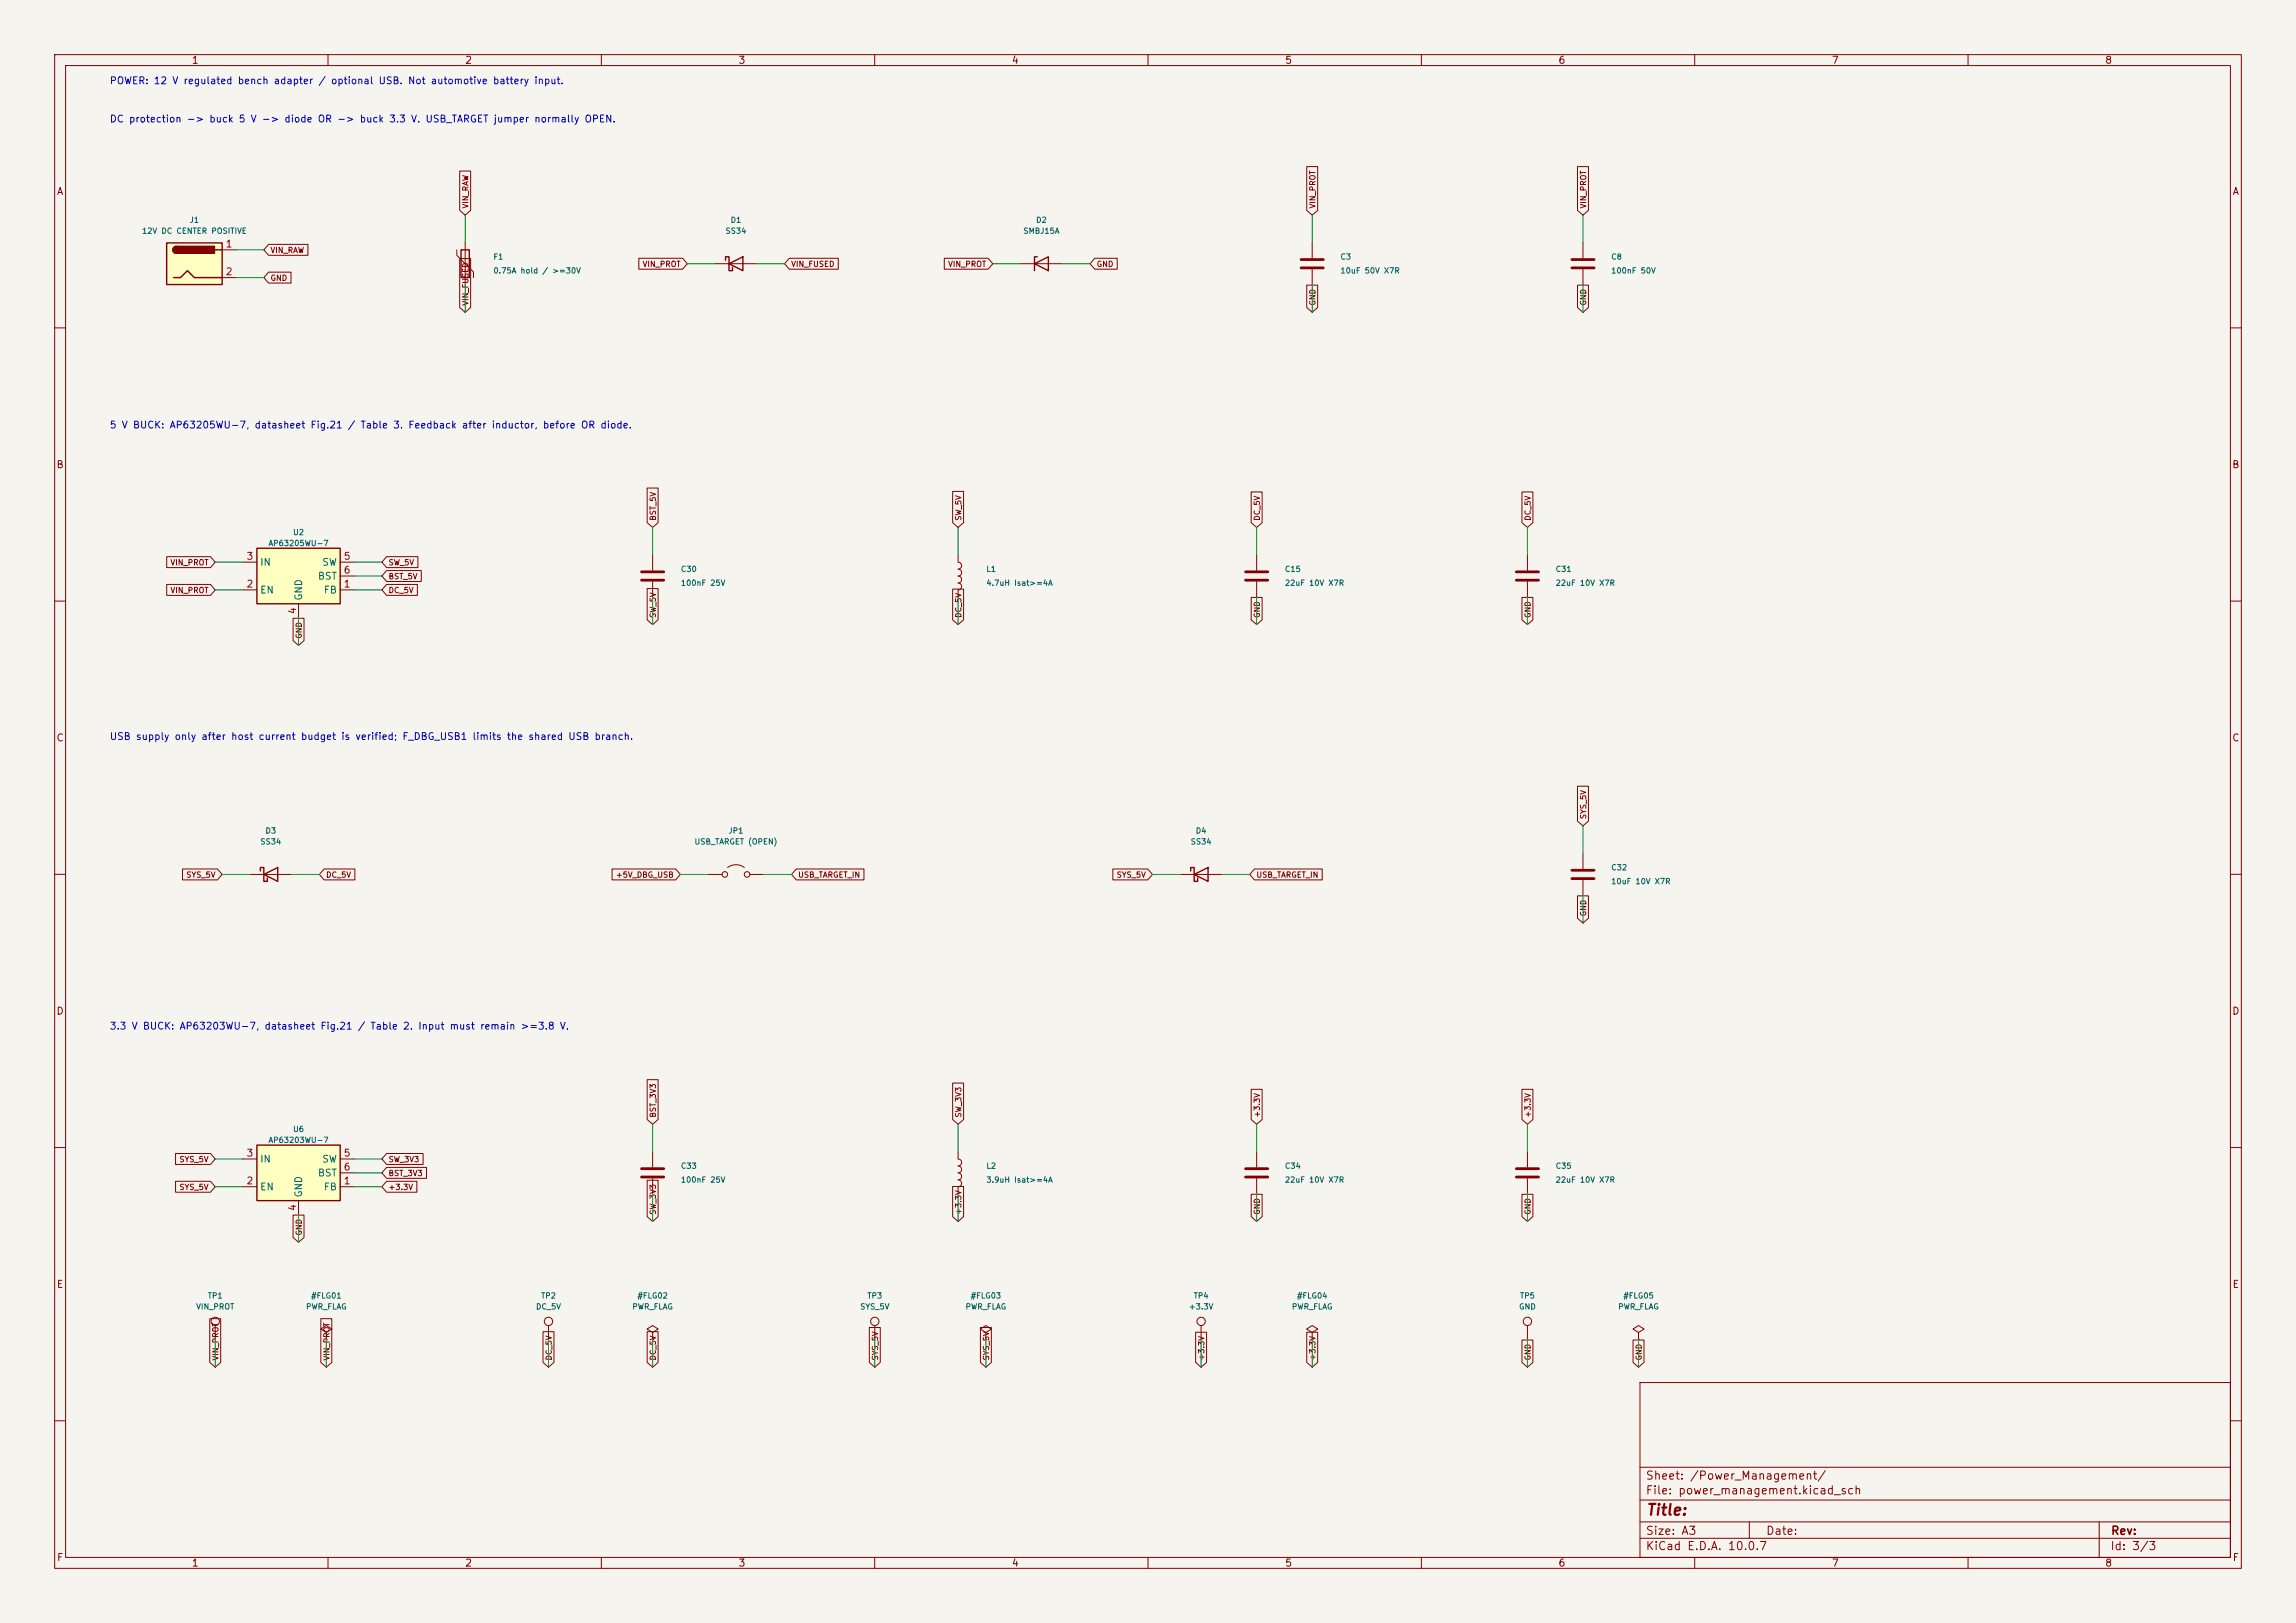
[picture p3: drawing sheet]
<svg xmlns="http://www.w3.org/2000/svg" width="420mm" height="297mm" viewBox="0 0 420 297" stroke-linecap="round" stroke-linejoin="round" font-family="sans-serif">
<defs><g id="words">
<text font-size="2" fill="#840000" x="301" y="277.8">Title:</text>
<g font-size="1.5" fill="#840000">
<text x="300.9" y="273.8">File: power_management.kicad_sch</text>
<text x="300.9" y="271.1">Sheet: /Power_Management/</text>
<text x="300.9" y="281.2">Size: A3</text>
<text x="322.9" y="281.2">Date:</text>
<text x="386" y="281.2">Rev:</text>
<text x="300.9" y="284">KiCad E.D.A. 10.0.7</text>
<text x="385.9" y="284">Id: 3/3</text>
</g>
<g font-size="1.3" fill="#840000">
<text x="35" y="12">1</text>
<text x="85" y="12">2</text>
<text x="135" y="12">3</text>
<text x="185" y="12">4</text>
<text x="235" y="12">5</text>
<text x="285" y="12">6</text>
<text x="335" y="12">7</text>
<text x="385" y="12">8</text>
<text x="10.3" y="36">A</text>
<text x="408.3" y="36">A</text>
<text x="10.2" y="86">B</text>
<text x="408.2" y="86">B</text>
<text x="10.2" y="136">C</text>
<text x="408.2" y="136">C</text>
<text x="10.2" y="186">D</text>
<text x="408.2" y="186">D</text>
<text x="10.3" y="236">E</text>
<text x="408.3" y="236">E</text>
<text x="10.3" y="286">F</text>
<text x="35" y="287">1</text>
<text x="85" y="287">2</text>
<text x="135" y="287">3</text>
<text x="185" y="287">4</text>
<text x="235" y="287">5</text>
<text x="285" y="287">6</text>
<text x="335" y="287">7</text>
<text x="385" y="287">8</text>
<text x="408.3" y="286">F</text>
</g>
<g font-size="1.3" fill="#0000c2">
<text x="20" y="15.7">POWER: 12 V regulated bench adapter / optional USB. Not automotive battery input.</text>
<text x="20" y="22.7">DC protection -&gt; buck 5 V -&gt; diode OR -&gt; buck 3.3 V. USB_TARGET jumper normally OPEN.</text>
<text x="20" y="78.7">5 V BUCK: AP63205WU-7, datasheet Fig.21 / Table 3. Feedback after inductor, before OR diode.</text>
<text x="20" y="135.7">USB supply only after host current budget is verified; F_DBG_USB1 limits the shared USB branch.</text>
<text x="20" y="188.7">3.3 V BUCK: AP63203WU-7, datasheet Fig.21 / Table 2. Input must remain &gt;=3.8 V.</text>
</g>
<g font-size="1.3" fill="#a90000">
<text x="41.2" y="45.6">1</text>
<text x="41.2" y="50.7">2</text>
<text x="45" y="107.8">2</text>
<text x="45" y="102.7">3</text>
<text x="62.8" y="107.8">1</text>
<text x="62.8" y="102.7">5</text>
<text x="62.8" y="105.3">6</text>
<text x="54.5" y="112.5" transform="rotate(-90 54.5 112.5)">4</text>
<text x="45" y="212">3</text>
<text x="62.8" y="212">5</text>
<text x="62.8" y="214.5">6</text>
<text x="45" y="217">2</text>
<text x="54.5" y="221.7" transform="rotate(-90 54.5 221.7)">4</text>
<text x="62.8" y="217">1</text>
</g>
<g font-size="1.3" fill="#006464">
<text x="47.5" y="103.8">IN</text>
<text x="58" y="106.4">BST</text>
<text x="58.8" y="103.8">SW</text>
<text x="47.5" y="108.9">EN</text>
<text x="55.6" y="110" transform="rotate(-90 55.6 110)">GND</text>
<text x="59.1" y="108.9">FB</text>
<text x="47.5" y="213.1">IN</text>
<text x="58" y="215.6">BST</text>
<text x="58.8" y="213.1">SW</text>
<text x="47.5" y="218.1">EN</text>
<text x="55.6" y="219.2" transform="rotate(-90 55.6 219.2)">GND</text>
<text x="59.1" y="218.1">FB</text>
</g>
<g font-size="1" fill="#006464">
<text x="34.6" y="41">J1</text>
<text x="133.5" y="41">D1</text>
<text x="189.4" y="41">D2</text>
<text x="25.9" y="43">12V DC CENTER POSITIVE</text>
<text x="90.2" y="47.7">F1</text>
<text x="132.6" y="43">SS34</text>
<text x="187.1" y="43">SMBJ15A</text>
<text x="245.1" y="47.7">C3</text>
<text x="294.6" y="47.7">C8</text>
<text x="90.2" y="50.3">0.75A hold / &gt;=30V</text>
<text x="245.1" y="50.3">10uF 50V X7R</text>
<text x="294.6" y="50.3">100nF 50V</text>
<text x="49" y="100.2">AP63205WU-7</text>
<text x="53.5" y="98.2">U2</text>
<text x="124.4" y="104.9">C30</text>
<text x="124.4" y="107.4">100nF 25V</text>
<text x="180.3" y="104.9">L1</text>
<text x="180.3" y="107.4">4.7uH Isat&gt;=4A</text>
<text x="234.9" y="104.9">C15</text>
<text x="234.9" y="107.4">22uF 10V X7R</text>
<text x="284.5" y="104.9">C31</text>
<text x="284.5" y="107.4">22uF 10V X7R</text>
<text x="47.5" y="154.8">SS34</text>
<text x="48.5" y="152.8">D3</text>
<text x="126.9" y="154.8">USB_TARGET (OPEN)</text>
<text x="133.2" y="152.8">JP1</text>
<text x="217.7" y="154.8">SS34</text>
<text x="218.6" y="152.8">D4</text>
<text x="294.6" y="159.5">C32</text>
<text x="294.6" y="162">10uF 10V X7R</text>
<text x="49" y="209.4">AP63203WU-7</text>
<text x="53.5" y="207.4">U6</text>
<text x="124.4" y="214.1">C33</text>
<text x="180.3" y="214.1">L2</text>
<text x="234.9" y="214.1">C34</text>
<text x="284.5" y="214.1">C35</text>
<text x="124.4" y="216.7">100nF 25V</text>
<text x="180.3" y="216.7">3.9uH Isat&gt;=4A</text>
<text x="234.9" y="216.7">22uF 10V X7R</text>
<text x="284.5" y="216.7">22uF 10V X7R</text>
<text x="35.8" y="239.9">VIN_PROT</text>
<text x="37.9" y="237.9">TP1</text>
<text x="55.9" y="239.9">PWR_FLAG</text>
<text x="56.8" y="237.9">#FLG01</text>
<text x="97.9" y="239.9">DC_5V</text>
<text x="98.9" y="237.9">TP2</text>
<text x="115.6" y="239.9">PWR_FLAG</text>
<text x="116.5" y="237.9">#FLG02</text>
<text x="157.3" y="239.9">SYS_5V</text>
<text x="158.6" y="237.9">TP3</text>
<text x="176.5" y="239.9">PWR_FLAG</text>
<text x="177.5" y="237.9">#FLG03</text>
<text x="217.4" y="239.9">+3.3V</text>
<text x="218.3" y="237.9">TP4</text>
<text x="236.2" y="239.9">PWR_FLAG</text>
<text x="237.1" y="237.9">#FLG04</text>
<text x="277.8" y="239.9">GND</text>
<text x="277.9" y="237.9">TP5</text>
<text x="295.9" y="239.9">PWR_FLAG</text>
<text x="296.8" y="237.9">#FLG05</text>
</g>
<g font-size="1" fill="#840000">
<text x="85.9" y="38.2" transform="rotate(-90 85.9 38.2)">VIN_RAW</text>
<text x="240.9" y="38.2" transform="rotate(-90 240.9 38.2)">VIN_PROT</text>
<text x="290.4" y="38.2" transform="rotate(-90 290.4 38.2)">VIN_PROT</text>
<text x="49.4" y="46.5">VIN_RAW</text>
<text x="49.4" y="51.6">GND</text>
<text x="117.5" y="49.1">VIN_PROT</text>
<text x="144.6" y="49.1">VIN_FUSED</text>
<text x="173.3" y="49.1">VIN_PROT</text>
<text x="200.5" y="49.1">GND</text>
<text x="85.9" y="56" transform="rotate(-90 85.9 56)">VIN_FUSED</text>
<text x="240.9" y="56" transform="rotate(-90 240.9 56)">GND</text>
<text x="290.4" y="56" transform="rotate(-90 290.4 56)">GND</text>
<text x="120.2" y="95.4" transform="rotate(-90 120.2 95.4)">BST_5V</text>
<text x="176.1" y="95.4" transform="rotate(-90 176.1 95.4)">SW_5V</text>
<text x="230.7" y="95.4" transform="rotate(-90 230.7 95.4)">DC_5V</text>
<text x="280.2" y="95.4" transform="rotate(-90 280.2 95.4)">DC_5V</text>
<text x="31.1" y="103.7">VIN_PROT</text>
<text x="71" y="103.7">SW_5V</text>
<text x="71" y="106.2">BST_5V</text>
<text x="31.1" y="108.8">VIN_PROT</text>
<text x="71" y="108.8">DC_5V</text>
<text x="120.2" y="113.2" transform="rotate(-90 120.2 113.2)">SW_5V</text>
<text x="176.1" y="113.2" transform="rotate(-90 176.1 113.2)">DC_5V</text>
<text x="230.7" y="113.2" transform="rotate(-90 230.7 113.2)">GND</text>
<text x="280.2" y="113.2" transform="rotate(-90 280.2 113.2)">GND</text>
<text x="55.4" y="117" transform="rotate(-90 55.4 117)">GND</text>
<text x="290.4" y="150" transform="rotate(-90 290.4 150)">SYS_5V</text>
<text x="34" y="160.8">SYS_5V</text>
<text x="59.5" y="160.8">DC_5V</text>
<text x="112.6" y="160.8">+5V_DBG_USB</text>
<text x="145.9" y="160.8">USB_TARGET_IN</text>
<text x="204.2" y="160.8">SYS_5V</text>
<text x="229.7" y="160.8">USB_TARGET_IN</text>
<text x="290.4" y="167.8" transform="rotate(-90 290.4 167.8)">GND</text>
<text x="120.2" y="204.6" transform="rotate(-90 120.2 204.6)">BST_3V3</text>
<text x="176.1" y="204.6" transform="rotate(-90 176.1 204.6)">SW_3V3</text>
<text x="230.7" y="204.6" transform="rotate(-90 230.7 204.6)">+3.3V</text>
<text x="280.2" y="204.6" transform="rotate(-90 280.2 204.6)">+3.3V</text>
<text x="32.7" y="212.9">SYS_5V</text>
<text x="71" y="215.5">BST_3V3</text>
<text x="71" y="212.9">SW_3V3</text>
<text x="32.7" y="218">SYS_5V</text>
<text x="71" y="218">+3.3V</text>
<text x="55.4" y="226.2" transform="rotate(-90 55.4 226.2)">GND</text>
<text x="120.2" y="222.4" transform="rotate(-90 120.2 222.4)">SW_3V3</text>
<text x="176.1" y="222.4" transform="rotate(-90 176.1 222.4)">+3.3V</text>
<text x="230.7" y="222.4" transform="rotate(-90 230.7 222.4)">GND</text>
<text x="280.2" y="222.4" transform="rotate(-90 280.2 222.4)">GND</text>
<text x="40.2" y="249.1" transform="rotate(-90 40.2 249.1)">VIN_PROT</text>
<text x="60.5" y="249.1" transform="rotate(-90 60.5 249.1)">VIN_PROT</text>
<text x="101.2" y="249.1" transform="rotate(-90 101.2 249.1)">DC_5V</text>
<text x="120.2" y="249.1" transform="rotate(-90 120.2 249.1)">DC_5V</text>
<text x="160.8" y="249.1" transform="rotate(-90 160.8 249.1)">SYS_5V</text>
<text x="181.2" y="249.1" transform="rotate(-90 181.2 249.1)">SYS_5V</text>
<text x="220.5" y="249.1" transform="rotate(-90 220.5 249.1)">+3.3V</text>
<text x="240.9" y="249.1" transform="rotate(-90 240.9 249.1)">+3.3V</text>
<text x="280.2" y="249.1" transform="rotate(-90 280.2 249.1)">GND</text>
<text x="300.5" y="249.1" transform="rotate(-90 300.5 249.1)">GND</text>
</g>
</g></defs>
<path d="M0 0h420v297h-420z" fill="#f5f4ef" stroke="#f5f4ef" stroke-width=".18"/>
<g fill="none" stroke="#840000" stroke-width=".18">
<path d="M10 10h400v277h-400zM12 12h396v273h-396zM60 10v2M110 10v2M160 10v2M210 10v2M260 10v2M310 10v2M360 10v2M10 60h2M408 60h2M10 110h2"/>
<path d="M119.4 101.6v2.8M119.4 106.4v2.8M408 110h2M10 160h2M133.1 158.8a2.54 2.54 0 0 1 3 0M408 160h2M129.5 160h2.6M137.2 160h2.5M215.9 160h7.6M10 210h2M119.4 210.8v2.8M119.4 215.6v2.8"/>
<path d="M279.4 210.8v2.8M279.4 215.6v2.8M408 210h2M39.4 242.6v2.5M59.7 243.8l1-.6-1-.6-1 .6 1 .6v1.3M59.7 245.1h.1M300 253h108v32h-108zM10 260h2M300 278.5h108M300 274.5h108M300 268.5h108M320 278.5v3"/>
<path d="M384 278.5v6.5M408 260h2M60 285v2M110 285v2M160 285v2M210 285v2M260 285v2M300 281.5h108M310 285v2M360 285v2"/>
<circle cx="132.6" cy="160" r=".51"/>
<circle cx="136.7" cy="160" r=".51"/>
<circle cx="39.4" cy="241.8" r=".76"/>
</g>
<path d="M217.8 159.4v-.6h.6v2.5h.7v-.6M218.4 160l2.6-1.2v2.5z" fill="none" stroke="#840000" stroke-width=".25"/>
<path d="M117.3 104.6h4.1M117.3 106.2h4.1M117.3 213.9h4.1M117.3 215.4h4.1M277.4 213.9h4M277.4 215.4h4" fill="none" stroke="#840000" stroke-width=".51"/>
<path d="M47 209.6h15.2v10.1h-15.2z" fill="#ffffc2"/>
<path d="M47 209.6h15.2v10.1h-15.2z" fill="none" stroke="#840000" stroke-width=".25"/>
<path d="M289.6 44.5v2.7M289.6 49.3v2.8M44.4 217.2h2.6M44.4 212.1h2.6M54.6 219.7v2.5M62.2 217.2h2.6M62.2 212.1h2.6M62.2 214.6h2.6" fill="none" stroke="#840000" stroke-width=".18"/>
<path d="M287.5 47.5h4.1M287.5 49h4.1" fill="none" stroke="#840000" stroke-width=".51"/>
<path d="M47 100.3h15.2v10.2h-15.2z" fill="#ffffc2"/>
<path d="M132.7 47.6v-.6h.6v2.5h.7v-.6M133.3 48.3l2.6-1.3v2.5zM189.2 48.3l2.6-1.3v2.5zM189.7 47h-.5v2.5M47 100.3h15.2v10.2h-15.2zM47.6 159.4v-.6h.7v2.5h.6v-.6M48.3 160l2.5-1.2v2.5z" fill="none" stroke="#840000" stroke-width=".25"/>
<g fill="none" stroke="#840000" stroke-width=".18">
<path d="M130.8 48.3h7.6M186.7 48.3h7.6M240 44.5v2.7M240 49.3v2.8M44.4 108h2.6M44.4 102.9h2.6M54.6 110.5v2.5M62.2 108h2.6M62.2 102.9h2.6M62.2 105.4h2.6M175.3 101.6v1.3a.64 .64 0 0 1 .6 .6 .64 .64 0 0 1-.6 .6 .64 .64 0 0 1 .6 .7 .64 .64 0 0 1-.6 .6 .64 .64 0 0 1 .6 .7 .64 .64 0 0 1-.6 .6 .64 .64 0 0 1 .6 .6 .64 .64 0 0 1-.6 .7v1.2M45.7 160h7.6"/>
<path d="M100.3 242.6v2.5M119.4 243.8l1-.6-1-.6-1 .6 1 .6v1.3M119.4 245.1h.1M160 242.6v2.5M180.3 243.8l1.1-.6-1.1-.6-1 .6 1 .6v1.3M180.3 245.1h.1M219.7 242.6v2.5M279.4 242.6v2.5M299.7 243.8l1-.6-1-.6-1 .6 1 .6v1.3M299.7 245.1h.1"/>
<circle cx="100.3" cy="241.8" r=".76"/>
<circle cx="160" cy="241.8" r=".76"/>
<circle cx="219.7" cy="241.8" r=".76"/>
<circle cx="279.4" cy="241.8" r=".76"/>
</g>
<path d="M238 47.5h4.1M238 49h4.1" fill="none" stroke="#840000" stroke-width=".51"/>
<path d="M30.5 44.5h10.1v7.6h-10.1z" fill="#ffffc2"/>
<path d="M30.5 44.5h10.1v7.6h-10.1zM31.7 50.8h1.3l1.3-1.3 1.3 1.3h5M32.3 45.1a.64 .64 0 0 0-.7 .6 .64 .64 0 0 0 .7 .7M39.4 45.7h1.2M84.3 45.7h1.6v5.1h-1.6z" fill="none" stroke="#840000" stroke-width=".25"/>
<g fill="#840000" stroke="#840000" stroke-width=".25">
<path d="M31.8 45.3l.5-.2v1.3a.63 .63 0 0 1-.6-.4 .63 .63 0 0 1 .1-.7z"/>
<path d="M32.3 45.1h6.9v1.3h-6.9z"/>
</g>
<g fill="none" stroke="#840000" stroke-width=".18">
<path d="M84.1 31.3h2v7.2l-1 .9-1-.9zM239 30.5h2v8l-1 .9-1-.9zM288.6 30.5h2v8l-1 .9-1-.9zM40.6 45.7h2.6M40.6 50.8h2.6M49.1 49.8h4.1v2h-4.1l-.8-1zM49.1 44.7h7.2v2h-7.2l-.8-1zM83.6 45.7v1l3 3.1v1M84.1 47.3h2v9l-1 .9-1-.9zM85.1 44.5v7.6M116.9 47.3h8l.8 1-.8 1h-8zM144.4 47.3h8.9v2h-8.9l-.9-1z"/>
<path d="M172.7 47.3h8l.9 1-.9 1h-8zM200.3 47.3h4.1v2h-4.1l-.9-1zM239 52.2h2v4.1l-1 .9-1-.9zM288.6 52.2h2v4.1l-1 .9-1-.9zM118.4 89.3h2v6.3l-1 .9-1-.9zM174.3 89.9h2v5.7l-1 .9-1-.9zM228.9 90h2v5.6l-1 .9-1-.9zM278.4 90h2v5.6l-1 .9-1-.9zM30.5 106.9h8l.9 1.1-.9 1h-8zM30.5 101.9h8l.9 1-.9 1h-8zM53.6 113.1h2v4.1l-1 .9-1-.9zM70.7 101.9h5.7v2h-5.7l-.9-1z"/>
<path d="M70.7 104.4h6.4v2h-6.4l-.9-1zM70.7 106.9h5.6v2.1h-5.6l-.9-1zM118.4 107.7h2v5.7l-1 .9-1-.9zM174.3 107.8h2v5.6l-1 .9-1-.9zM228.9 109.3h2v4.1l-1 .9-1-.9zM229.9 101.6v2.8M229.9 106.4v2.8M278.4 109.3h2v4.1l-1 .9-1-.9zM279.4 101.6v2.8M279.4 106.4v2.8M33.4 159h6.4l.8 1-.8 1h-6.4zM59.3 159h5.6v2h-5.6l-.9-1z"/>
<path d="M112 159h11.6l.9 1-.9 1h-11.6zM145.7 159h12.3v2h-12.3l-.9-1zM203.6 159h6.3l.9 1-.9 1h-6.3zM229.5 159h12.4v2h-12.4l-.9-1zM288.6 143.9h2v6.4l-1 .8-1-.8zM289.6 156.2v2.8M288.6 163.9h2v4.1l-1 .9-1-.9zM289.6 161v2.8M118.4 197.6h2v7.3l-1 .8-1-.8zM174.3 198.2h2v6.7l-1 .8-1-.8zM228.9 199.3h2v5.6l-1 .8-1-.8zM278.4 199.3h2v5.6l-1 .8-1-.8z"/>
<path d="M32.1 211.1h6.4l.9 1-.9 1h-6.4zM32.1 216.2h6.4l.9 1-.9 1h-6.4zM70.7 216.2h5.6v2h-5.6l-.9-1zM70.7 213.6h7.3v2h-7.3l-.9-1zM70.7 211.1h6.7v2h-6.7l-.9-1zM118.4 216h2v6.6l-1 .9-1-.9zM174.3 217.1h2v5.5l-1 .9-1-.9zM175.3 210.8v1.3a.64 .64 0 0 1 .6 .6 .64 .64 0 0 1-.6 .7 .64 .64 0 0 1 .6 .6 .64 .64 0 0 1-.6 .6M175.3 214.6a.64 .64 0 0 1 .6 .7 .64 .64 0 0 1-.6 .6 .64 .64 0 0 1 .6 .6 .64 .64 0 0 1-.6 .7v1.2M228.9 218.5h2v4.1l-1 .9-1-.9zM229.9 210.8v2.8M229.9 215.6v2.8"/>
<path d="M278.4 218.5h2v4.1l-1 .9-1-.9zM53.6 222.4h2v4.1l-1 .8-1-.8zM38.4 241.3h2v8l-1 .9-1-.9zM58.7 241.3h2v8l-1 .9-1-.9zM99.3 243.7h2v5.6l-1 .9-1-.9zM118.4 243.7h2v5.6l-1 .9-1-.9zM159 242.9h2v6.4l-1 .9-1-.9zM179.3 242.9h2v6.4l-1 .9-1-.9zM218.7 243.8h2v5.5l-1 .9-1-.9zM239 243.8h2v5.5l-1 .9-1-.9zM240 243.8l1-.6-1-.6-1 .6 1 .6v1.3M240 245.1h.1"/>
<path d="M278.4 245.2h2v4.1l-1 .9-1-.9zM298.7 245.2h2v4.1l-1 .9-1-.9z"/>
</g>
<path d="M227.8 104.6h4.1M227.8 106.2h4.1M277.4 104.6h4M277.4 106.2h4M287.5 159.3h4.1M287.5 160.8h4.1M227.8 213.9h4.1M227.8 215.4h4.1" fill="none" stroke="#840000" stroke-width=".51"/>
<g fill="none" stroke="#009600" stroke-width=".18">
<path d="M85.1 39.4v5.1M240 39.4v5.1M289.6 39.4v5.1M43.2 50.8h5.1M43.2 45.7h5.1M85.1 52.1v5.1M125.7 48.3h5.1M138.4 48.3h5.1M181.6 48.3h5.1M194.3 48.3h5.1M240 52.1v5.1M289.6 52.1v5.1"/>
<path d="M119.4 96.5v5.1M175.3 96.5v5.1M229.9 96.5v5.1M279.4 96.5v5.1M39.4 108h5M39.4 102.9h5M54.6 113v5.1M64.8 105.4h5M64.8 108h5M64.8 102.9h5M119.4 109.2v5.1M175.3 109.2v5.1"/>
<path d="M229.9 109.2v5.1M279.4 109.2v5.1M289.6 151.1v5.1M40.6 160h5.1M53.3 160h5.1M124.5 160h5M139.7 160h5.1M210.8 160h5.1M223.5 160h5.1M289.6 163.8v5.1M39.4 212.1h5M39.4 217.2h5"/>
<path d="M64.8 212.1h5M64.8 217.2h5M64.8 214.6h5M119.4 205.7v5.1M119.4 218.4v5.1M175.3 205.7v5.1M175.3 218.4v5.1M229.9 205.7v5.1M229.9 218.4v5.1M279.4 205.7v5.1M279.4 218.4v5.1M54.6 222.2v5.1"/>
<path d="M39.4 245.1v5.1M59.7 245.1v5.1M100.3 245.1v5.1M119.4 245.1v5.1M160 245.1v5.1M180.3 245.1v5.1M219.7 245.1v5.1M240 245.1v5.1M279.4 245.1v5.1M299.7 245.1v5.1"/>
</g>
<use href="#words"/>
</svg>
